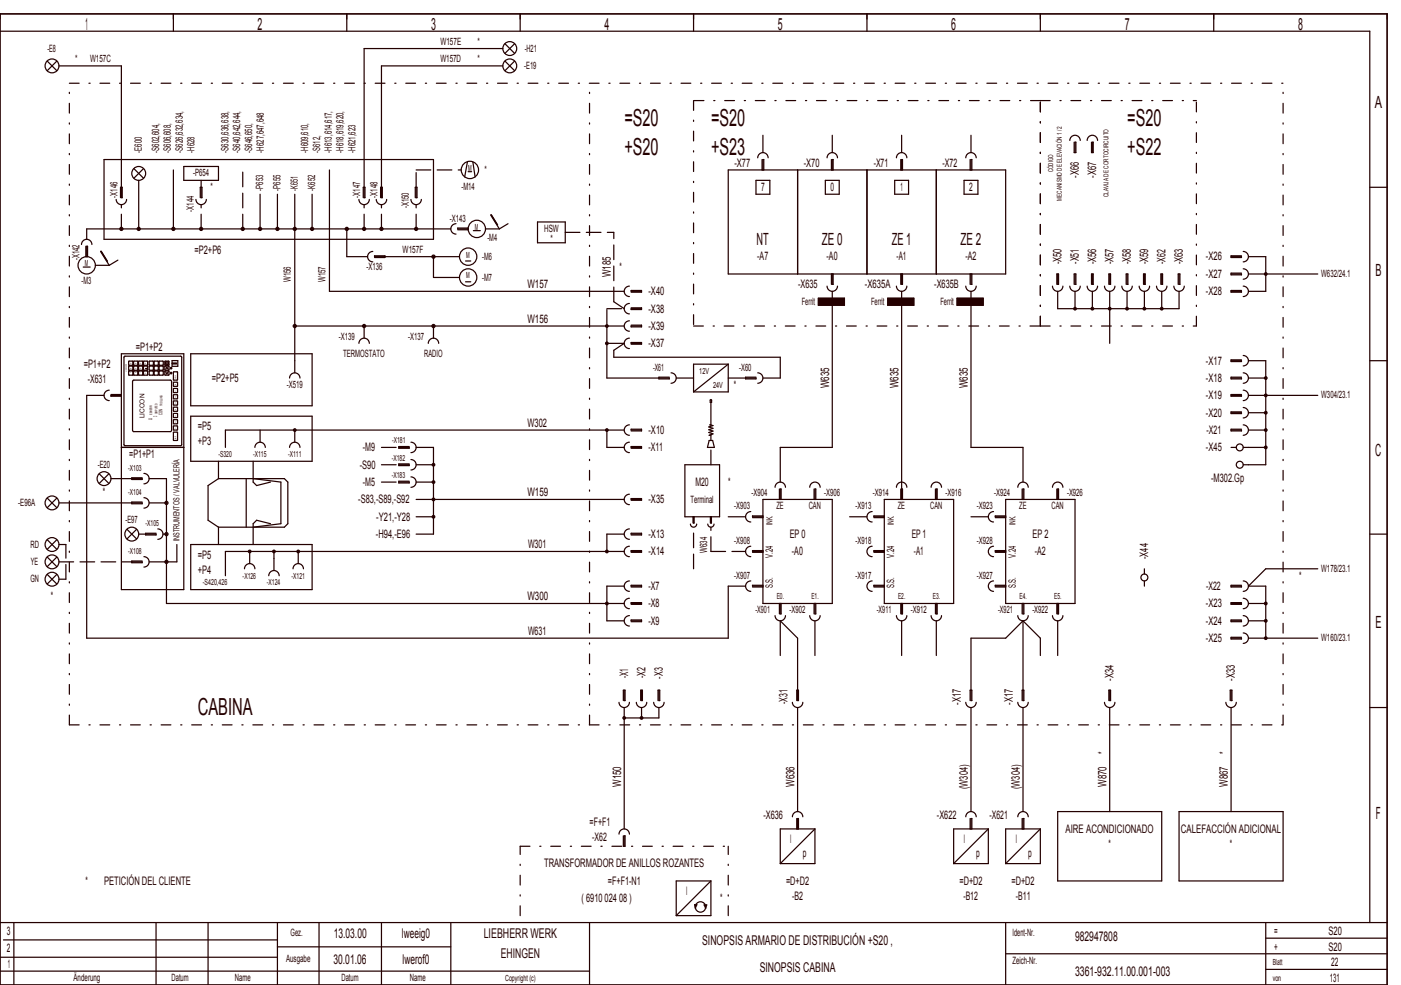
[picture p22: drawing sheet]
<svg xmlns="http://www.w3.org/2000/svg" width="404mm" height="284mm" viewBox="0 0 404 284" stroke-linecap="round" stroke-linejoin="round" font-family="sans-serif">
<defs><g id="words">
<g font-size="6.8" fill="#240000">
<text x="180.1" y="36.2">=S20</text>
<text x="205.1" y="36.2">=S20</text>
<text x="325.1" y="36.2">=S20</text>
<text x="180.1" y="44.7">+S20</text>
<text x="205.1" y="44.7">+S23</text>
<text x="325.1" y="44.7">+S22</text>
<text x="57" y="206.2">CABINA</text>
</g>
<g font-size="4.8" fill="#240000">
<text x="24.6" y="8.6">1</text>
<text x="74.3" y="8.6">2</text>
<text x="124.3" y="8.6">3</text>
<text x="174.3" y="8.6">4</text>
<text x="224.3" y="8.6">5</text>
<text x="274.3" y="8.6">6</text>
<text x="324.3" y="8.6">7</text>
<text x="374.3" y="8.6">8</text>
<text x="396.5" y="31.1">A</text>
<text x="218.2" y="70.6">NT</text>
<text x="236.9" y="70.6">ZE 0</text>
<text x="257.2" y="70.6">ZE 1</text>
<text x="276.9" y="70.6">ZE 2</text>
<text x="396.7" y="79.6">B</text>
<text x="396.6" y="131.6">C</text>
<text x="396.7" y="181.1">E</text>
<text x="396.8" y="236.1">F</text>
</g>
<g font-size="3.9" fill="#240000">
<text x="96.2" y="270.3">13.03.00</text>
<text x="115.9" y="270.3">lweeig0</text>
<text x="139.5" y="270.3">LIEBHERR WERK</text>
<text x="202.5" y="272.3">SINOPSIS ARMARIO DE DISTRIBUCIÓN +S20 ,</text>
<text x="310" y="271.3">982947808</text>
<text x="96.2" y="277.8">30.01.06</text>
<text x="116.1" y="277.8">lwerof0</text>
<text x="144.4" y="276.3">EHINGEN</text>
<text x="219.1" y="280.3">SINOPSIS CABINA</text>
<text x="310" y="281.3">3361­932.11.00.001­003</text>
</g>
<g font-size="3.4" fill="#240000">
<text x="211.8" y="48.1">­X77</text>
<text x="231.8" y="48.1">­X70</text>
<text x="251.9" y="48.1">­X71</text>
<text x="271.8" y="48.1">­X72</text>
<text x="311.1" y="51.2" transform="rotate(-90 311.1 51.2)">­X66</text>
<text x="316.1" y="51.2" transform="rotate(-90 316.1 51.2)">­X67</text>
<text x="219.5" y="55.1">7</text>
<text x="239.5" y="55.1">0</text>
<text x="259.7" y="55.1">1</text>
<text x="279.5" y="55.1">2</text>
<text x="56.1" y="73.1">=P2+P6</text>
<text x="218.4" y="75.1">­A7</text>
<text x="238.4" y="75.1">­A0</text>
<text x="258.5" y="75.1">­A1</text>
<text x="278.4" y="75.1">­A2</text>
<text x="306.1" y="76.2" transform="rotate(-90 306.1 76.2)">­X50</text>
<text x="311.1" y="76.1" transform="rotate(-90 311.1 76.1)">­X51</text>
<text x="316.1" y="76.2" transform="rotate(-90 316.1 76.2)">­X56</text>
<text x="321.1" y="76.2" transform="rotate(-90 321.1 76.2)">­X57</text>
<text x="326.1" y="76.2" transform="rotate(-90 326.1 76.2)">­X58</text>
<text x="331.1" y="76.2" transform="rotate(-90 331.1 76.2)">­X59</text>
<text x="336.1" y="76.2" transform="rotate(-90 336.1 76.2)">­X62</text>
<text x="341.1" y="76.2" transform="rotate(-90 341.1 76.2)">­X63</text>
<text x="347.8" y="75.1">­X26</text>
<text x="152.1" y="83.1">W157</text>
<text x="176.1" y="79.9" transform="rotate(-90 176.1 79.9)">W185</text>
<text x="178.6" y="78.1">*</text>
<text x="230.2" y="83.1">­X635</text>
<text x="249.4" y="83.1">­X635A</text>
<text x="269.4" y="83.1">­X635B</text>
<text x="347.8" y="80.1">­X27</text>
<text x="187" y="85.1">­X40</text>
<text x="347.8" y="85.1">­X28</text>
<text x="152.1" y="93.1">W156</text>
<text x="187" y="90.1">­X38</text>
<text x="187" y="95.1">­X39</text>
<text x="39.1" y="101.1">=P1+P2</text>
<text x="187" y="100.1">­X37</text>
<text x="24.1" y="106.1">=P1+P2</text>
<text x="347.8" y="105.1">­X17</text>
<text x="25.3" y="110.4">­X631</text>
<text x="61.1" y="110.1">=P2+P5</text>
<text x="211.6" y="112.1">*</text>
<text x="239.1" y="111.9" transform="rotate(-90 239.1 111.9)">W635</text>
<text x="259.1" y="111.9" transform="rotate(-90 259.1 111.9)">W635</text>
<text x="279.1" y="111.9" transform="rotate(-90 279.1 111.9)">W635</text>
<text x="347.8" y="110.1">­X18</text>
<text x="347.8" y="115.1">­X19</text>
<text x="57.1" y="124.1">=P5</text>
<text x="152.1" y="123.1">W302</text>
<text x="187" y="125.1">­X10</text>
<text x="347.8" y="120.1">­X20</text>
<text x="347.9" y="125.1">­X21</text>
<text x="57.1" y="128.4">+P3</text>
<text x="104.7" y="130.1">­M9</text>
<text x="187" y="130.1">­X11</text>
<text x="347.8" y="130.1">­X45</text>
<text x="37.3" y="132.1">=P1+P1</text>
<text x="103.7" y="135.1">­S90</text>
<text x="29.6" y="143.1">*</text>
<text x="104.7" y="140.1">­M5</text>
<text x="152.1" y="143.1">W159</text>
<text x="200.5" y="140.1">M20</text>
<text x="210" y="140.1">*</text>
<text x="349.2" y="139.1">­M302.Gp</text>
<text x="103.3" y="145.1">­S83,­S89,­S92</text>
<text x="187" y="145.1">­X35</text>
<text x="108.4" y="155.1">­H94,­E96</text>
<text x="108.5" y="150.1">­Y21,­Y28</text>
<text x="187" y="155.1">­X13</text>
<text x="227.7" y="155.1">EP 0</text>
<text x="262.9" y="155.1">EP 1</text>
<text x="297.8" y="155.1">EP 2</text>
<text x="57.1" y="161.1">=P5</text>
<text x="152.3" y="158.1">W301</text>
<text x="187" y="160.1">­X14</text>
<text x="228.4" y="160.1">­A0</text>
<text x="263.5" y="160.1">­A1</text>
<text x="298.4" y="160.1">­A2</text>
<text x="331.1" y="161.2" transform="rotate(-90 331.1 161.2)">­X44</text>
<text x="57.1" y="165.4">+P4</text>
<text x="374.6" y="167.1">*</text>
<text x="14.6" y="173.1">*</text>
<text x="152.1" y="173.1">W300</text>
<text x="187" y="170.1">­X7</text>
<text x="347.8" y="170.1">­X22</text>
<text x="187" y="175.1">­X8</text>
<text x="347.8" y="175.1">­X23</text>
<text x="152.3" y="183.1">W631</text>
<text x="187" y="180.1">­X9</text>
<text x="347.8" y="180.1">­X24</text>
<text x="347.8" y="185.1">­X25</text>
<text x="181.1" y="195.5" transform="rotate(-90 181.1 195.5)">­X1</text>
<text x="186.1" y="195.6" transform="rotate(-90 186.1 195.6)">­X2</text>
<text x="191.1" y="195.6" transform="rotate(-90 191.1 195.6)">­X3</text>
<text x="321.1" y="196.2" transform="rotate(-90 321.1 196.2)">­X34</text>
<text x="356.1" y="196.2" transform="rotate(-90 356.1 196.2)">­X33</text>
<text x="227.1" y="203.1" transform="rotate(-90 227.1 203.1)">­X31</text>
<text x="277.1" y="203.2" transform="rotate(-90 277.1 203.2)">­X17</text>
<text x="292.1" y="203.2" transform="rotate(-90 292.1 203.2)">­X17</text>
<text x="319.1" y="217.4" transform="rotate(-90 319.1 217.4)">*</text>
<text x="354.1" y="217.4" transform="rotate(-90 354.1 217.4)">*</text>
<text x="179.1" y="226.9" transform="rotate(-90 179.1 226.9)">W150</text>
<text x="229.1" y="226.9" transform="rotate(-90 229.1 226.9)">W636</text>
<text x="279.1" y="227.5" transform="rotate(-90 279.1 227.5)">(W304)</text>
<text x="294.1" y="227.5" transform="rotate(-90 294.1 227.5)">(W304)</text>
<text x="319.1" y="226.9" transform="rotate(-90 319.1 226.9)">W870</text>
<text x="354.1" y="226.9" transform="rotate(-90 354.1 226.9)">W867</text>
<text x="170" y="238.1">=F+F1</text>
<text x="220.2" y="236.1">­X636</text>
<text x="270.2" y="236.1">­X622</text>
<text x="285.3" y="236.1">­X621</text>
<text x="170.8" y="242.4">­X62</text>
<text x="227.9" y="243.1">I</text>
<text x="277.9" y="243.1">I</text>
<text x="292.9" y="243.1">I</text>
<text x="307.3" y="240.1">AIRE ACONDICIONADO</text>
<text x="319.6" y="244.4">*</text>
<text x="340.5" y="240.1">CALEFACCIÓN ADICIONAL</text>
<text x="354.6" y="244.4">*</text>
<text x="156.9" y="250.1">TRANSFORMADOR DE ANILLOS ROZANTES</text>
<text x="231.5" y="247.1">p</text>
<text x="281.5" y="247.1">p</text>
<text x="296.5" y="247.1">p</text>
<text x="24.6" y="255.1">*</text>
<text x="30" y="255.1">PETICIÓN DEL CLIENTE</text>
<text x="175.3" y="255.1">=F+F1­N1</text>
<text x="226.7" y="255.1">=D+D2</text>
<text x="276.7" y="255.1">=D+D2</text>
<text x="291.7" y="255.1">=D+D2</text>
<text x="167.7" y="260.1">( 6910 024 08 )</text>
<text x="197.9" y="258.1">I</text>
<text x="207.6" y="260.1">*</text>
<text x="228.4" y="259.4">­B2</text>
<text x="277.8" y="259.4">­B12</text>
<text x="292.9" y="259.4">­B11</text>
<text x="2" y="269.6">3</text>
<text x="367.5" y="269.6">=</text>
<text x="383.1" y="269.6">S20</text>
<text x="2" y="274.6">2</text>
<text x="367.5" y="274.1">+</text>
<text x="383.1" y="274.1">S20</text>
<text x="2.2" y="279.1">1</text>
<text x="383.9" y="278.6">22</text>
<text x="383.5" y="283.1">131</text>
</g>
<g font-size="2.9" fill="#240000">
<text x="13.7" y="14.9">­E8</text>
<text x="21.7" y="17.9">*</text>
<text x="26" y="17.9">W157C</text>
<text x="127" y="17.9">W157D</text>
<text x="127" y="12.9">W157E</text>
<text x="137.7" y="17.9">*</text>
<text x="137.7" y="12.9">*</text>
<text x="151.3" y="14.9">­H21</text>
<text x="151.2" y="19.9">­E19</text>
<text x="40.9" y="44" transform="rotate(-90 40.9 44)">­E600</text>
<text x="45.9" y="44" transform="rotate(-90 45.9 44)">­S602,604,</text>
<text x="49.3" y="44" transform="rotate(-90 49.3 44)">­S606,608,</text>
<text x="52.7" y="44" transform="rotate(-90 52.7 44)">­S626,632,634,</text>
<text x="56.1" y="44" transform="rotate(-90 56.1 44)">­H628</text>
<text x="65.9" y="44" transform="rotate(-90 65.9 44)">­S630,636,638,</text>
<text x="69.3" y="44" transform="rotate(-90 69.3 44)">­S640,642,644,</text>
<text x="72.7" y="44" transform="rotate(-90 72.7 44)">­S646,650,</text>
<text x="76.1" y="44" transform="rotate(-90 76.1 44)">­H627,647,648</text>
<text x="88.9" y="44" transform="rotate(-90 88.9 44)">­H609,610,</text>
<text x="92.3" y="44" transform="rotate(-90 92.3 44)">­S612,</text>
<text x="95.7" y="44" transform="rotate(-90 95.7 44)">­H613,614,617,</text>
<text x="99.1" y="44" transform="rotate(-90 99.1 44)">­H618,619,620,</text>
<text x="102.5" y="44" transform="rotate(-90 102.5 44)">­H621,623</text>
<text x="55.7" y="50.9">­P654</text>
<text x="139.7" y="49.9">*</text>
<text x="33.9" y="57" transform="rotate(-90 33.9 57)">­X146</text>
<text x="60.7" y="54.9">*</text>
<text x="75.9" y="55" transform="rotate(-90 75.9 55)">­P653</text>
<text x="80.9" y="55" transform="rotate(-90 80.9 55)">­P655</text>
<text x="85.9" y="55" transform="rotate(-90 85.9 55)">­K651</text>
<text x="90.9" y="55" transform="rotate(-90 90.9 55)">­K652</text>
<text x="103.9" y="57" transform="rotate(-90 103.9 57)">­X147</text>
<text x="108.9" y="57" transform="rotate(-90 108.9 57)">­X148</text>
<text x="133" y="54.9">­M14</text>
<text x="55.9" y="61" transform="rotate(-90 55.9 61)">­X144</text>
<text x="117.9" y="60" transform="rotate(-90 117.9 60)">­X150</text>
<text x="129.7" y="63.9">­X143</text>
<text x="140.5" y="69.4">­M4</text>
<text x="156.9" y="66.9">HSW</text>
<text x="158.7" y="69.9">*</text>
<text x="22.9" y="75" transform="rotate(-90 22.9 75)">­X142</text>
<text x="105.7" y="77.9">­X136</text>
<text x="116.1" y="72.9">W157F</text>
<text x="139" y="74.9">­M6</text>
<text x="23.5" y="81.9">­M3</text>
<text x="83.9" y="81.4" transform="rotate(-90 83.9 81.4)">W156</text>
<text x="93.9" y="81.4" transform="rotate(-90 93.9 81.4)">W157</text>
<text x="139" y="80.9">­M7</text>
<text x="381" y="79.9">W632/24.1</text>
<text x="231.2" y="87.9">Ferrit</text>
<text x="251.2" y="87.9">Ferrit</text>
<text x="271.2" y="87.9">Ferrit</text>
<text x="97.7" y="97.9">­X139</text>
<text x="117.7" y="97.9">­X137</text>
<text x="99" y="102.9">TERMOSTATO</text>
<text x="122.3" y="102.9">RADIO</text>
<text x="188.3" y="106.9">­X61</text>
<text x="213.2" y="106.9">­X60</text>
<text x="82.7" y="111.9">­X519</text>
<text x="381" y="114.9">W304/23.1</text>
<text x="28.2" y="134.9">­E20</text>
<text x="216.7" y="142.9">­X904</text>
<text x="237.7" y="142.9">­X906</text>
<text x="251.7" y="142.9">­X914</text>
<text x="272.7" y="142.9">­X916</text>
<text x="286.7" y="142.9">­X924</text>
<text x="307.7" y="142.9">­X926</text>
<text x="5.3" y="145.9">­E96A</text>
<text x="199.1" y="144.9">Terminal</text>
<text x="211.7" y="146.9">­X903</text>
<text x="223.9" y="146.9">ZE</text>
<text x="233.2" y="146.9">CAN</text>
<text x="246.7" y="146.9">­X913</text>
<text x="258.9" y="146.9">ZE</text>
<text x="268.2" y="146.9">CAN</text>
<text x="281.7" y="146.9">­X923</text>
<text x="293.9" y="146.9">ZE</text>
<text x="303.2" y="146.9">CAN</text>
<text x="36.2" y="150.9">­E97</text>
<text x="8.8" y="157.9">RD</text>
<text x="203.9" y="159.4" transform="rotate(-90 203.9 159.4)">W634</text>
<text x="211.7" y="156.9">­X908</text>
<text x="222.9" y="160.8" transform="rotate(-90 222.9 160.8)">V.24</text>
<text x="246.7" y="156.9">­X918</text>
<text x="257.9" y="160.8" transform="rotate(-90 257.9 160.8)">V.24</text>
<text x="281.7" y="156.9">­X928</text>
<text x="292.9" y="160.8" transform="rotate(-90 292.9 160.8)">V.24</text>
<text x="8.8" y="167.9">GN</text>
<text x="8.9" y="162.9">YE</text>
<text x="211.7" y="166.9">­X907</text>
<text x="246.7" y="166.9">­X917</text>
<text x="281.7" y="166.9">­X927</text>
<text x="381" y="164.9">W178/23.1</text>
<text x="222.9" y="169.6" transform="rotate(-90 222.9 169.6)">S.S.</text>
<text x="257.9" y="169.6" transform="rotate(-90 257.9 169.6)">S.S.</text>
<text x="292.9" y="169.6" transform="rotate(-90 292.9 169.6)">S.S.</text>
<text x="217.8" y="176.9">­X901</text>
<text x="227.7" y="176.9">­X902</text>
<text x="252.8" y="176.9">­X911</text>
<text x="262.7" y="176.9">­X912</text>
<text x="287.8" y="176.9">­X921</text>
<text x="297.7" y="176.9">­X922</text>
<text x="381" y="184.9">W160/23.1</text>
<text x="83.8" y="269.9">Gez.</text>
<text x="292" y="269.9">Ident­Nr.</text>
<text x="82.5" y="277.4">Ausgabe</text>
<text x="292" y="277.9">Zeich­Nr.</text>
<text x="21.2" y="282.9">Änderung</text>
<text x="49.5" y="282.9">Datum</text>
<text x="67.7" y="282.9">Name</text>
<text x="98.5" y="282.9">Datum</text>
<text x="118.2" y="282.9">Name</text>
</g>
<g font-size="2.4" fill="#240000">
<text x="135" y="49.3">M</text>
<text x="137" y="66.3">M</text>
<text x="24.5" y="76.8">M</text>
<text x="134.5" y="74.3">M</text>
<text x="134.5" y="80.3">M</text>
<text x="201.7" y="107.8">12V</text>
<text x="205.6" y="111.8">24V</text>
<text x="63" y="131.8">­S320</text>
<text x="73" y="131.8">­X115</text>
<text x="83.1" y="131.8">­X111</text>
<text x="113.1" y="127.8">­X181</text>
<text x="37" y="135.8">­X103</text>
<text x="113" y="132.8">­X182</text>
<text x="113" y="137.8">­X183</text>
<text x="37" y="142.8">­X104</text>
<text x="42" y="151.8">­X105</text>
<text x="222.8" y="151.4" transform="rotate(-90 222.8 151.4)">INK.</text>
<text x="257.8" y="151.4" transform="rotate(-90 257.8 151.4)">INK.</text>
<text x="292.8" y="151.4" transform="rotate(-90 292.8 151.4)">INK.</text>
<text x="37" y="159.8">­X108</text>
<text x="51.8" y="156" transform="rotate(-90 51.8 156)">INSTRUMENTOS / VALVULERÍA</text>
<text x="70" y="166.8">­X126</text>
<text x="84.1" y="166.8">­X121</text>
<text x="58.5" y="168.8">­S420,426</text>
<text x="77" y="168.8">­X124</text>
<text x="224" y="172.8">E0.</text>
<text x="234" y="172.8">E1.</text>
<text x="259" y="172.8">E2.</text>
<text x="269" y="172.8">E3.</text>
<text x="294" y="172.8">E4.</text>
<text x="304" y="172.8">E5.</text>
<text x="367" y="278.3">Blatt</text>
<text x="145.7" y="282.8">Copyright (c)</text>
<text x="367" y="282.8">von</text>
</g>
<g font-size="1.9" fill="#240000">
<text x="303.7" y="49.7" transform="rotate(-90 303.7 49.7)">CÓDIGO</text>
<text x="306.2" y="57.8" transform="rotate(-90 306.2 57.8)">MECANISMO DE ELEVACIÓN 1 / 2</text>
<text x="319.7" y="56.9" transform="rotate(-90 319.7 56.9)">CLAVIJA DE CORTOCIRCUITO</text>
<text x="41.7" y="120.6" transform="rotate(-90 41.7 120.6)">LICCON</text>
</g>
<g font-size="1.5" fill="#240000">
<text x="46.9" y="119.7" transform="rotate(-90 46.9 119.7)">CON</text>
<text x="43.9" y="121.2" transform="rotate(-90 43.9 121.2)">LI</text>
<text x="45.4" y="120.3" transform="rotate(-90 45.4 120.3)">C</text>
</g>
<g font-size="1" fill="#240000">
<text x="43.9" y="119.7" transform="rotate(-90 43.9 119.7)">EBHERR</text>
<text x="45.4" y="119.5" transform="rotate(-90 45.4 119.5)">OMPUTED</text>
<text x="46.9" y="117.1" transform="rotate(-90 46.9 117.1)">TROLLING</text>
</g>
<g font-size=".5" fill="#240000">
<text x="36.6" y="107.1" transform="rotate(-90 36.6 107.1)">LIEBHERR</text>
<text x="37.9" y="107.7" transform="rotate(-90 37.9 107.7)">7</text>
<text x="37.9" y="106.3" transform="rotate(-90 37.9 106.3)">8</text>
<text x="37.9" y="104.8" transform="rotate(-90 37.9 104.8)">9</text>
<text x="39.3" y="107.7" transform="rotate(-90 39.3 107.7)">4</text>
<text x="39.3" y="106.3" transform="rotate(-90 39.3 106.3)">5</text>
<text x="39.3" y="104.8" transform="rotate(-90 39.3 104.8)">6</text>
<text x="40.7" y="106.3" transform="rotate(-90 40.7 106.3)">2</text>
<text x="40.7" y="104.8" transform="rotate(-90 40.7 104.8)">3</text>
<text x="42.2" y="107.7" transform="rotate(-90 42.2 107.7)">O</text>
<text x="42.2" y="104.9" transform="rotate(-90 42.2 104.9)">P</text>
<text x="50.8" y="112.9" transform="rotate(-90 50.8 112.9)">F7</text>
<text x="50.8" y="111.1" transform="rotate(-90 50.8 111.1)">F8</text>
<text x="50.8" y="109.3" transform="rotate(-90 50.8 109.3)">ENTER</text>
<text x="50.8" y="118.3" transform="rotate(-90 50.8 118.3)">F4</text>
<text x="50.8" y="116.5" transform="rotate(-90 50.8 116.5)">F5</text>
<text x="50.8" y="114.7" transform="rotate(-90 50.8 114.7)">F6</text>
<text x="50.8" y="123.6" transform="rotate(-90 50.8 123.6)">F1</text>
<text x="50.8" y="121.9" transform="rotate(-90 50.8 121.9)">F2</text>
<text x="50.8" y="120.1" transform="rotate(-90 50.8 120.1)">F3</text>
<text x="50.8" y="126.7" transform="rotate(-90 50.8 126.7)">SHIFT</text>
</g>
<text font-size=".4" fill="#240000" x="40.7" y="107.6" transform="rotate(-90 40.7 107.6)">1</text>
</g></defs>
<g fill="none" stroke="#240000" stroke-width=".35">
<path d="M0 4h400v280h-400zM0 9h395v257M13.6 17.6l2.8 2.8M16.4 17.6l-2.8 2.8M17 19h18v38h.3v-3h-.6v3M50 4v5M100 4v5M145 14h-40v43h.3v-3h-.6v3M145 19h-35v38h.3v-3h-.5v3M145.6 17.6l2.8 2.8M145.6 12.6l2.8 2.8M148.4 17.6l-2.8 2.8"/>
<path d="M148.4 12.6l-2.8 2.8M150 4v5M200 4v5M250 4v5M300 4v5M350 4v5M220 39v5M240 39v5M260 39v5M280 39v5M30 46h95v23h-95zM33.5 57.5a1.5 1.5 0 0 0 1.5 1.5 1.5 1.5 0 0 0 1.5-1.5"/>
<path d="M38.6 48.6l2.8 2.8M40 52v14M41.4 48.6l-2.8 2.8M50 49v17M53 48h10v4h-10zM56.5 57.5a1.5 1.5 0 0 0 1.5 1.5 1.5 1.5 0 0 0 1.5-1.5M58 54v3h.2v-3h-.4v3M75 56v10M80 56v10M85 56v51.5M90 56v10M95 49v35h85"/>
<path d="M103.5 57.5a1.5 1.5 0 0 0 1.5 1.5 1.5 1.5 0 0 0 1.5-1.5M108.5 57.5a1.5 1.5 0 0 0 1.5 1.5 1.5 1.5 0 0 0 1.5-1.5M118.5 57.5a1.5 1.5 0 0 0 1.5 1.5 1.5 1.5 0 0 0 1.5-1.5M120 54v3h.2v-3h-.5v3M134.8 46.6l-.8 4.4M135 49.5h1M136.3 46.7l.7 4.3M210 49h80v30h-80zM218 52h4v4h-4zM218.5 45.5a1.5 1.5 0 0 1 1.5-1.5 1.5 1.5 0 0 1 1.5 1.5M219.8 46v3M220 49v-3h.2v3"/>
<path d="M230 49v30M238 52h4v4h-4zM238.5 45.5a1.5 1.5 0 0 1 1.5-1.5 1.5 1.5 0 0 1 1.5 1.5M239.8 46v3M240 49v-3h.2v3M250 49v30M258 52h4v4h-4zM258.5 45.5a1.5 1.5 0 0 1 1.5-1.5 1.5 1.5 0 0 1 1.5 1.5M259.7 46v3M260 49v-3h.2v3M270 49v30M278 52h4v4h-4z"/>
<path d="M278.5 45.5a1.5 1.5 0 0 1 1.5-1.5 1.5 1.5 0 0 1 1.5 1.5M279.8 46v3M280 49v-3h.2v3M308.5 40.5a1.5 1.5 0 0 1 1.5-1.5 1.5 1.5 0 0 1 1.5 1.5M309.7 41v3h.5v-3h-.2v3M313.5 40.5a1.5 1.5 0 0 1 1.5-1.5 1.5 1.5 0 0 1 1.5 1.5M314.7 41v3h.5v-3h-.2v3M395 54h5M23.5 70.5a1.5 1.5 0 0 1 1.5-1.5 1.5 1.5 0 0 1 1.5 1.5M24 77h2M24.8 71v3h.4v-3h-.2v3M29 72.5l2.5 4"/>
<path d="M29.1 72.4l1.8 3M29.2 72.5l1.8 2.9M100 66v8h6M107.5 72.5a1.5 1.5 0 0 0-1.5 1.5 1.5 1.5 0 0 0 1.5 1.5M125 74v6h7.5M130 66h-105v3M131.5 64.5a1.5 1.5 0 0 0-1.5 1.5 1.5 1.5 0 0 0 1.5 1.5M132.5 74h-24.5v-.3h3v.6h-3M134.3 75.3h1.4M135 66h-3v-.2h3v.5h-3M136.5 66.5h2M141.5 62l2.5 4"/>
<path d="M141.6 61.9l1.8 3M141.7 62l1.8 2.9M155 64h8v6h-8zM239.8 79v3M240 79v3h.2v-3M259.7 79v3M260 79v3h.2v-3M279.8 79v3M280 79v3h.2v-3M305 79v3h.2v-3h-.4v3M310 79v3h.2v-3h-.5v3M315 79v3h.2v-3h-.5v3"/>
<path d="M320 79v3h.3v-3h-.5v3M325 79v3h.3v-3h-.5v3M330 79v3h.2v-3h-.4v3M335 79v3h.3v-3h-.6v3M340 79v3h.3v-3h-.5v3M358 73.7h-3v.6h3v-.3h-3M358 78.8h-3v.5h3v-.3h-3M358.5 72.5a1.5 1.5 0 0 1 1.5 1.5 1.5 1.5 0 0 1-1.5 1.5M358.5 77.5a1.5 1.5 0 0 1 1.5 1.5 1.5 1.5 0 0 1-1.5 1.5M360 74h5v10h-5M360 79h20M85 94h95"/>
<path d="M103.5 99a1.5 1.5 0 0 1 1.5-1.5 1.5 1.5 0 0 1 1.5 1.5M105 94v3.5M123.5 99a1.5 1.5 0 0 1 1.5-1.5 1.5 1.5 0 0 1 1.5 1.5M125 94v3.5M134.3 81.3h1.4M175 94v15h18v.3h-3v-.5h3M175 99h5l-3 2v2h48v6h-5M181.5 82.5a1.5 1.5 0 0 0-1.5 1.5 1.5 1.5 0 0 0 1.5 1.5M181.5 87.5a1.5 1.5 0 0 0-1.5 1.5 1.5 1.5 0 0 0 1.5 1.5M181.5 92.5a1.5 1.5 0 0 0-1.5 1.5 1.5 1.5 0 0 0 1.5 1.5M181.5 97.5a1.5 1.5 0 0 0-1.5 1.5 1.5 1.5 0 0 0 1.5 1.5M182 88.8h3v.5h-3v-.3h3"/>
<path d="M182 93.8h3v.5h-3v-.3h3M185 84h-3v-.2h3v.5h-3M185 99h-3v-.2h3v.5h-3M236 86h7.5v2h-7.5zM238.5 82.5a1.5 1.5 0 0 0 1.5 1.5 1.5 1.5 0 0 0 1.5-1.5M240 84v45h-15v10M256 86h7.5v2h-7.5zM258.5 82.5a1.5 1.5 0 0 0 1.5 1.5 1.5 1.5 0 0 0 1.5-1.5M260 84v60M276 86h7.5v2h-7.5zM278.5 82.5a1.5 1.5 0 0 0 1.5 1.5 1.5 1.5 0 0 0 1.5-1.5M280 84v45h15v10"/>
<path d="M303.5 82.5a1.5 1.5 0 0 0 1.5 1.5 1.5 1.5 0 0 0 1.5-1.5M305 84v5h35v-5M308.5 82.5a1.5 1.5 0 0 0 1.5 1.5 1.5 1.5 0 0 0 1.5-1.5M310 84v5M313.5 82.5a1.5 1.5 0 0 0 1.5 1.5 1.5 1.5 0 0 0 1.5-1.5M315 84v5M318.5 82.5a1.5 1.5 0 0 0 1.5 1.5 1.5 1.5 0 0 0 1.5-1.5M320 84v15M323.5 82.5a1.5 1.5 0 0 0 1.5 1.5 1.5 1.5 0 0 0 1.5-1.5M325 84v5M328.5 82.5a1.5 1.5 0 0 0 1.5 1.5 1.5 1.5 0 0 0 1.5-1.5M330 84v5"/>
<path d="M333.5 82.5a1.5 1.5 0 0 0 1.5 1.5 1.5 1.5 0 0 0 1.5-1.5M335 84v5M338.5 82.5a1.5 1.5 0 0 0 1.5 1.5 1.5 1.5 0 0 0 1.5-1.5M358 83.8h-3v.5h3v-.3h-3M358.5 82.5a1.5 1.5 0 0 1 1.5 1.5 1.5 1.5 0 0 1-1.5 1.5M30 114h-5v70h185v-15h5M31.5 112.5a1.5 1.5 0 0 0-1.5 1.5 1.5 1.5 0 0 0 1.5 1.5M32 113.8h3M35 114h-3v.3h3M35 102h18v68h-18zM35.9 102.7h16.2l.3 .1v25.4l-.1 .3h-16.2l-.3-.1v-25.4zM37.1 107h1.2v1.1h-1.2z"/>
<path d="M37.1 105.6h1.2v1.1h-1.2zM37.1 104.2h1.2v1.1h-1.2zM38.2 110v14.1l.4 .3M38.6 107h1.1v1.1h-1.1zM38.6 105.6h1.1v1.1h-1.1zM38.6 104.2h1.1v1.1h-1.1zM40 107h1.1v1.1h-1.1zM40 105.6h1.1v1.1h-1.1zM40 104.2h1.1v1.1h-1.1zM41.4 107h1.1v1.1h-1.1zM41.4 105.6h1.1v1.1h-1.1zM41.4 104.2h1.1v1.1h-1.1z"/>
<path d="M42.1 106.3h.1M43.1 107h1.1v1.1h-1.1zM43.1 105.6h1.1v1.1h-1.1zM43.1 104.2h1.1v1.1h-1.1zM44.5 107h1.1v1.1h-1.1zM44.5 105.6h1.1v1.1h-1.1zM44.5 104.2h1.1v1.1h-1.1zM46 105.3h1v-1.1h-1.1l.1 1.1M46 108.2l-.1-1.2h1.1v1.1l-1 .1M46 106.7l-.1-1.1h1.1v1.1l-1 .1M47.6 107h1.1v1.1h-1.1zM47.6 105.6h1.1v1.1h-1.1z"/>
<path d="M47.6 104.2h1.1v1.1h-1.1zM47.8 106.5l.3-.6 .3 .6M47.8 107.3l.3 .6 .3-.6M49.5 110l-.4-.4h-10.5l-.4 .4M49.5 110l-.1 14.3-.3 .1-10.5 .1M49.6 104h1.7v1.6h-1.7zM49.7 104.7h1.1v.2h-1.1zM50 119.2h1.2v1.2h-1.2zM50 117.4h1.2v1.2h-1.2zM50 115.6h1.2v1.2h-1.2zM50 113.8h1.2v1.2h-1.2zM50 112h1.2v1.2h-1.2z"/>
<path d="M50 110.2h1.2v1.2h-1.2zM50 107.2h1.2v2.4h-1.2zM55 102h35v15h-35zM83.5 109a1.5 1.5 0 0 1 1.5-1.5 1.5 1.5 0 0 1 1.5 1.5M193.5 107.5a1.5 1.5 0 0 1 1.5 1.5 1.5 1.5 0 0 1-1.5 1.5M195 109h5M204.9 115.3h.2l.1 .7h-.4zM205 116v6.5h-.3l.9 .2-1.2 .4 1.2 .4-1.2 .4 1.2 .4-1.2 .4 1.2 .4-1.1 .4h.5v1.5M210 105h-10v8M210 105v8h-10M210 105l-10 8M218 108.8h-3v.5h3v-.3h-8"/>
<path d="M218.5 107.5a1.5 1.5 0 0 1 1.5 1.5 1.5 1.5 0 0 1-1.5 1.5M358 113.8h-3v.5h3v-.3h-3M358 103.8h-3v.5h3v-.3h-3M358 108.8h-3v.5h3v-.3h-3M358 118.8h-3v.5h3v-.3h-3M358.5 112.5a1.5 1.5 0 0 1 1.5 1.5 1.5 1.5 0 0 1-1.5 1.5M358.5 107.5a1.5 1.5 0 0 1 1.5 1.5 1.5 1.5 0 0 1-1.5 1.5M358.5 117.5a1.5 1.5 0 0 1 1.5 1.5 1.5 1.5 0 0 1-1.5 1.5M358.5 102.5a1.5 1.5 0 0 1 1.5 1.5 1.5 1.5 0 0 1-1.5 1.5M360 114h20M360 109h5M360 119h5"/>
<path d="M360 104h5v30h-6.5M395 104h5M28.6 136.6l2.8 2.8M31.4 136.6l-2.8 2.8M35 129h18M41 137.8h-3v.5h3v-.3h-9M41.5 136.5a1.5 1.5 0 0 1 1.5 1.5 1.5 1.5 0 0 1-1.5 1.5M43 138h5v36h132M50 123v1h1.2v-1.2l-1.2 .2M50 124.6h1.2v2.4h-1.2zM51.2 121.1l-1.2-.1v1.2h1.2v-1M55 120h35v13h-35z"/>
<path d="M63 133v5M63 138h19l1 1v12l-1 1h-19M63 138l-3 2v10l3 2M71 138v14M73 133v6l1 1 4-1M73 138l8 1v12l-8 1M73.5 129a1.5 1.5 0 0 1 1.5-1.5 1.5 1.5 0 0 1 1.5 1.5M75 124v3.5M83.5 129a1.5 1.5 0 0 1 1.5-1.5 1.5 1.5 0 0 1 1.5 1.5M85 124v3.5M118 128.8h-3v.5h3v-.3h-3M118 133.8h-3v.5h3v-.3h-3"/>
<path d="M118 138.8h-3v.5h3v-.3h-3M118.5 127.5a1.5 1.5 0 0 1 1.5 1.5 1.5 1.5 0 0 1-1.5 1.5M118.5 132.5a1.5 1.5 0 0 1 1.5 1.5 1.5 1.5 0 0 1-1.5 1.5M118.5 137.5a1.5 1.5 0 0 1 1.5 1.5 1.5 1.5 0 0 1-1.5 1.5M120 129h5v25h-5M120 134h5M120 139h5M175 124v5h5M180 124h-115v5M181.5 122.5a1.5 1.5 0 0 0-1.5 1.5 1.5 1.5 0 0 0 1.5 1.5M181.5 127.5a1.5 1.5 0 0 0-1.5 1.5 1.5 1.5 0 0 0 1.5 1.5M185 124h-3v-.2h3v.5h-3"/>
<path d="M185 129h-3v-.2h3v.5h-3M197.5 134h10v15h-10zM204.5 127h1l.5 2h-2zM355 129h1.5M358 123.8h-3v.5h3v-.3h-3M358.5 122.5a1.5 1.5 0 0 1 1.5 1.5 1.5 1.5 0 0 1-1.5 1.5M358.5 129h6.5M360 124h5M13.6 155.6l2.8 2.8M13.6 143.6l2.8 2.8M16.4 155.6l-2.8 2.8M16.4 143.6l-2.8 2.8"/>
<path d="M36.6 152.6l2.8 2.8M39.4 152.6l-2.8 2.8M41 144.8h-3v.5h3v-.3h-24M41.5 143.5a1.5 1.5 0 0 1 1.5 1.5 1.5 1.5 0 0 1-1.5 1.5M43 145h5M45 153.8h-3v.5h3v-.3h-5M45.5 152.5a1.5 1.5 0 0 1 1.5 1.5 1.5 1.5 0 0 1-1.5 1.5M47 154h1M51 157v5h-8M55 157h35v13h-35zM63 152v5M72 159v3.5"/>
<path d="M78 151l-4-1-1 1v6M79 159v5.5M86 159v3.5M120 144h60M120 149h5M180 159h-115v7M180 154h-5v5M181.5 142.5a1.5 1.5 0 0 0-1.5 1.5 1.5 1.5 0 0 0 1.5 1.5M181.5 157.5a1.5 1.5 0 0 0-1.5 1.5 1.5 1.5 0 0 0 1.5 1.5M181.5 152.5a1.5 1.5 0 0 0-1.5 1.5 1.5 1.5 0 0 0 1.5 1.5M185 144h-3v-.2h3v.5h-3M185 154h-3v-.2h3v.5h-3"/>
<path d="M185 159h-3v-.2h3v.5h-3M199.1 151.1a.9 .9 0 0 0 .9 .9 .9 .9 0 0 0 .9-.9M199.8 149v1.8M200 149v1.8h.1v-1.8M204.1 151.1a.9 .9 0 0 0 .9 .9 .9 .9 0 0 0 .9-.9M204.9 149v1.8M205 149v1.8h.2v-1.8M210 149h5M216.5 147.5a1.5 1.5 0 0 0-1.5 1.5 1.5 1.5 0 0 0 1.5 1.5M216.5 157.5a1.5 1.5 0 0 0-1.5 1.5 1.5 1.5 0 0 0 1.5 1.5M217 159.3h3M217 149.3h3"/>
<path d="M220 144h20v30h-20zM220 158.8h-3v.2h3M220 148.8h-3v.2h3M223.5 140.5a1.5 1.5 0 0 1 1.5-1.5 1.5 1.5 0 0 1 1.5 1.5M224.7 141v3M225 144v-3h.2v3M233.5 140.5a1.5 1.5 0 0 1 1.5-1.5 1.5 1.5 0 0 1 1.5 1.5M234.8 141v3M235 144v-3h.3v3M245 149h5M251.5 147.5a1.5 1.5 0 0 0-1.5 1.5 1.5 1.5 0 0 0 1.5 1.5M251.5 157.5a1.5 1.5 0 0 0-1.5 1.5 1.5 1.5 0 0 0 1.5 1.5"/>
<path d="M252 159.3h3M252 149.3h3M255 144h20v30h-20zM255 158.8h-3v.2h3M255 148.8h-3v.2h3M258.5 140.5a1.5 1.5 0 0 1 1.5-1.5 1.5 1.5 0 0 1 1.5 1.5M259.7 141v3M260 141h.2v3M268.5 140.5a1.5 1.5 0 0 1 1.5-1.5 1.5 1.5 0 0 1 1.5 1.5M269.8 141v3M270 144v-3h.2v3M280 149h5"/>
<path d="M286.5 147.5a1.5 1.5 0 0 0-1.5 1.5 1.5 1.5 0 0 0 1.5 1.5M286.5 157.5a1.5 1.5 0 0 0-1.5 1.5 1.5 1.5 0 0 0 1.5 1.5M287 159.3h3M287 149.3h3M290 144h20v30h-20zM290 158.8h-3v.2h3M290 148.8h-3v.2h3M293.5 140.5a1.5 1.5 0 0 1 1.5-1.5 1.5 1.5 0 0 1 1.5 1.5M294.7 141v3M295 144v-3h.2v3M303.5 140.5a1.5 1.5 0 0 1 1.5-1.5 1.5 1.5 0 0 1 1.5 1.5M304.8 141v3"/>
<path d="M305 144v-3h.2v3M395 154h5M13.6 160.6l2.8 2.8M13.6 165.6l2.8 2.8M16.4 160.6l-2.8 2.8M16.4 165.6l-2.8 2.8M41 161.8h-3v.5h3v-.3h-3M41.5 160.5a1.5 1.5 0 0 1 1.5 1.5 1.5 1.5 0 0 1-1.5 1.5M70.5 164a1.5 1.5 0 0 1 1.5-1.5 1.5 1.5 0 0 1 1.5 1.5M77.5 166a1.5 1.5 0 0 1 1.5-1.5 1.5 1.5 0 0 1 1.5 1.5M84.5 164a1.5 1.5 0 0 1 1.5-1.5 1.5 1.5 0 0 1 1.5 1.5M180 169h-5v10h5"/>
<path d="M181.5 172.5a1.5 1.5 0 0 0-1.5 1.5 1.5 1.5 0 0 0 1.5 1.5M181.5 167.5a1.5 1.5 0 0 0-1.5 1.5 1.5 1.5 0 0 0 1.5 1.5M181.5 177.5a1.5 1.5 0 0 0-1.5 1.5 1.5 1.5 0 0 0 1.5 1.5M185 174h-3v-.2h3v.5h-3M185 169h-3v-.2h3v.5h-3M185 179h-3v-.2h3v.5h-3M216.5 167.5a1.5 1.5 0 0 0-1.5 1.5 1.5 1.5 0 0 0 1.5 1.5M217 169.3h3M220 168.8h-3v.2h3M223.5 177.5a1.5 1.5 0 0 0 1.5 1.5 1.5 1.5 0 0 0 1.5-1.5M224.7 174v3M225 174v3h.2v-3"/>
<path d="M233.5 177.5a1.5 1.5 0 0 0 1.5 1.5 1.5 1.5 0 0 0 1.5-1.5M234.8 174v3M235 174v3h.3v-3M235 179v10M251.5 167.5a1.5 1.5 0 0 0-1.5 1.5 1.5 1.5 0 0 0 1.5 1.5M252 169.3h3M255 168.8h-3v.2h3M258.5 177.5a1.5 1.5 0 0 0 1.5 1.5 1.5 1.5 0 0 0 1.5-1.5M259.7 174v3M260 174v3h.2v-3M260 179v10M268.5 177.5a1.5 1.5 0 0 0 1.5 1.5 1.5 1.5 0 0 0 1.5-1.5"/>
<path d="M269.8 174v3M270 174v3h.2v-3M270 179v10M286.5 167.5a1.5 1.5 0 0 0-1.5 1.5 1.5 1.5 0 0 0 1.5 1.5M287 169.3h3M290 168.8h-3v.2h3M293.5 177.5a1.5 1.5 0 0 0 1.5 1.5 1.5 1.5 0 0 0 1.5-1.5M294.7 174v3M295 179l-5 5h-10v18h.2v-3h-.4v3M295 179v23h.2v-3h-.5v3M295 179l5 5v5M295 174v3h.2v-3"/>
<path d="M303.5 177.5a1.5 1.5 0 0 0 1.5 1.5 1.5 1.5 0 0 0 1.5-1.5M304.8 174v3M305 174v3h.2v-3M305 179v10M330 164v1.5M330 167.5v1.5M358 168.8h-3v.5h3v-.3h-3M358 173.8h-3v.5h3v-.3h-3M358 178.8h-3v.5h3v-.3h-3M358.5 172.5a1.5 1.5 0 0 1 1.5 1.5 1.5 1.5 0 0 1-1.5 1.5M358.5 167.5a1.5 1.5 0 0 1 1.5 1.5 1.5 1.5 0 0 1-1.5 1.5M358.5 177.5a1.5 1.5 0 0 1 1.5 1.5 1.5 1.5 0 0 1-1.5 1.5"/>
<path d="M360 174h5M360 179h5M380 164h-15l-5 5h5v15M180 199v3h.3v-3h-.5v3M185 199v3h.2v-3h-.4v3M190 199v3h.2v-3h-.4v3M225 189v-10l5 5v18h.3v-3h-.6v3M320 199v3h.3v-3h-.5v3M355 199v3h.2v-3h-.4v3M358 183.8h-3v.5h3v-.3h-3M358.5 182.5a1.5 1.5 0 0 1 1.5 1.5 1.5 1.5 0 0 1-1.5 1.5M360 184h20"/>
<path d="M178.5 202.5a1.5 1.5 0 0 0 1.5 1.5 1.5 1.5 0 0 0 1.5-1.5M180 204v35M183.5 202.5a1.5 1.5 0 0 0 1.5 1.5 1.5 1.5 0 0 0 1.5-1.5M185 204v3M188.5 202.5a1.5 1.5 0 0 0 1.5 1.5 1.5 1.5 0 0 0 1.5-1.5M190 204v3h-10M228.5 202.5a1.5 1.5 0 0 0 1.5 1.5 1.5 1.5 0 0 0 1.5-1.5M230 204v30M278.5 202.5a1.5 1.5 0 0 0 1.5 1.5 1.5 1.5 0 0 0 1.5-1.5M280 204v30M293.5 202.5a1.5 1.5 0 0 0 1.5 1.5 1.5 1.5 0 0 0 1.5-1.5M295 204v30"/>
<path d="M318.5 202.5a1.5 1.5 0 0 0 1.5 1.5 1.5 1.5 0 0 0 1.5-1.5M320 204v30M353.5 202.5a1.5 1.5 0 0 0 1.5 1.5 1.5 1.5 0 0 0 1.5-1.5M355 204v30M395 204h5M228.5 235.5a1.5 1.5 0 0 1 1.5-1.5 1.5 1.5 0 0 1 1.5 1.5M229.7 236v3M230 239v-3h.3v3M235 239v10h-10M235 239h-10v10M235 239l-10 10M278.5 235.5a1.5 1.5 0 0 1 1.5-1.5 1.5 1.5 0 0 1 1.5 1.5"/>
<path d="M279.8 236v3M280 239v-3h.2v3M285 239v10h-10M285 239h-10v10M285 239l-10 10M293.5 235.5a1.5 1.5 0 0 1 1.5-1.5 1.5 1.5 0 0 1 1.5 1.5M294.7 236v3M295 239v-3h.2v3M300 239h-10v10M300 239v10h-10M300 239l-10 10M305 234h30v20h-30z"/>
<path d="M340 234h30v20h-30zM178.5 240.5a1.5 1.5 0 0 1 1.5-1.5 1.5 1.5 0 0 1 1.5 1.5M179.8 241v3h.5v-3h-.3v3M205 254h-10v10M205 254v10h-10M205 254l-10 10M0 276h80M0 266h400M1 271h79M4 266v18M45 266v18M60 266v18"/>
<path d="M80 266v18M80 273h50M92 266v18M110 266v18M130 266v18M170 266v18M200.6 261.8l.3-.9h-.6l.3 1.1M203.5 261.9l-.4-1h.7l-.3 1.1M290 266v18M290 275h110M365 266v18M365 279.5h35"/>
<path d="M365 270.5h35M0 280h170"/>
<circle cx="15" cy="19" r="2"/>
<circle cx="147" cy="19" r="2"/>
<circle cx="147" cy="14" r="2"/>
<circle cx="40" cy="50" r="2"/>
<circle cx="135.5" cy="49" r="2.5"/>
<circle cx="25" cy="76.5" r="2.5"/>
<circle cx="35" cy="66" r=".45"/>
<circle cx="35" cy="66" r=".22"/>
<circle cx="40" cy="66" r=".45"/>
<circle cx="40" cy="66" r=".22"/>
<circle cx="50" cy="66" r=".45"/>
<circle cx="50" cy="66" r=".23"/>
<circle cx="58" cy="66" r=".45"/>
<circle cx="58" cy="66" r=".22"/>
<circle cx="70" cy="66" r=".45"/>
<circle cx="70" cy="66" r=".22"/>
<circle cx="75" cy="66" r=".45"/>
<circle cx="75" cy="66" r=".22"/>
<circle cx="80" cy="66" r=".45"/>
<circle cx="80" cy="66" r=".22"/>
<circle cx="85" cy="66" r=".45"/>
<circle cx="85" cy="66" r=".23"/>
<circle cx="90" cy="66" r=".45"/>
<circle cx="90" cy="66" r=".22"/>
<circle cx="100" cy="66" r=".45"/>
<circle cx="100" cy="66" r=".22"/>
<circle cx="105" cy="66" r=".45"/>
<circle cx="105" cy="66" r=".22"/>
<circle cx="110" cy="66" r=".45"/>
<circle cx="110" cy="66" r=".22"/>
<circle cx="120" cy="66" r=".45"/>
<circle cx="120" cy="66" r=".22"/>
<circle cx="125" cy="74" r=".45"/>
<circle cx="125" cy="74" r=".23"/>
<circle cx="135" cy="80" r="2.5"/>
<circle cx="135" cy="74" r="2.5"/>
<circle cx="137.5" cy="66" r="2.5"/>
<circle cx="365" cy="79" r=".38"/>
<circle cx="365" cy="79" r=".19"/>
<circle cx="85" cy="94" r=".45"/>
<circle cx="85" cy="94" r=".23"/>
<circle cx="105" cy="94" r=".45"/>
<circle cx="105" cy="94" r=".23"/>
<circle cx="125" cy="94" r=".45"/>
<circle cx="125" cy="94" r=".23"/>
<circle cx="175" cy="94" r=".38"/>
<circle cx="175" cy="99" r=".38"/>
<circle cx="175" cy="94" r=".19"/>
<circle cx="175" cy="99" r=".19"/>
<circle cx="310" cy="89" r=".38"/>
<circle cx="310" cy="89" r=".19"/>
<circle cx="315" cy="89" r=".38"/>
<circle cx="315" cy="89" r=".19"/>
<circle cx="320" cy="89" r=".38"/>
<circle cx="320" cy="89" r=".19"/>
<circle cx="325" cy="89" r=".38"/>
<circle cx="325" cy="89" r=".19"/>
<circle cx="330" cy="89" r=".38"/>
<circle cx="330" cy="89" r=".19"/>
<circle cx="335" cy="89" r=".38"/>
<circle cx="335" cy="89" r=".19"/>
<circle cx="48.1" cy="104.7" r=".45"/>
<circle cx="48.1" cy="104.7" r=".03"/>
<circle cx="48.1" cy="104.7" r=".07"/>
<circle cx="49.3" cy="106.2" r=".23"/>
<circle cx="49.3" cy="107.6" r=".23"/>
<circle cx="365" cy="109" r=".38"/>
<circle cx="365" cy="119" r=".38"/>
<circle cx="365" cy="114" r=".38"/>
<circle cx="365" cy="114" r=".19"/>
<circle cx="365" cy="109" r=".19"/>
<circle cx="365" cy="119" r=".19"/>
<circle cx="30" cy="138" r="2"/>
<circle cx="85" cy="124" r=".38"/>
<circle cx="85" cy="124" r=".19"/>
<circle cx="125" cy="139" r=".38"/>
<circle cx="125" cy="134" r=".38"/>
<circle cx="125" cy="139" r=".19"/>
<circle cx="125" cy="134" r=".19"/>
<circle cx="175" cy="124" r=".38"/>
<circle cx="175" cy="124" r=".19"/>
<circle cx="357.5" cy="129" r="1"/>
<circle cx="357.5" cy="134" r="1"/>
<circle cx="365" cy="129" r=".38"/>
<circle cx="365" cy="124" r=".38"/>
<circle cx="365" cy="129" r=".19"/>
<circle cx="365" cy="124" r=".19"/>
<circle cx="15" cy="157" r="2"/>
<circle cx="15" cy="145" r="2"/>
<circle cx="38" cy="154" r="2"/>
<circle cx="48" cy="154" r=".45"/>
<circle cx="48" cy="145" r=".45"/>
<circle cx="48" cy="154" r=".23"/>
<circle cx="48" cy="145" r=".22"/>
<circle cx="72" cy="159" r=".38"/>
<circle cx="72" cy="159" r=".19"/>
<circle cx="79" cy="159" r=".38"/>
<circle cx="79" cy="159" r=".19"/>
<circle cx="86" cy="159" r=".38"/>
<circle cx="86" cy="159" r=".19"/>
<circle cx="125" cy="149" r=".38"/>
<circle cx="125" cy="144" r=".38"/>
<circle cx="125" cy="149" r=".19"/>
<circle cx="125" cy="144" r=".19"/>
<circle cx="175" cy="159" r=".38"/>
<circle cx="175" cy="159" r=".19"/>
<circle cx="15" cy="162" r="2"/>
<circle cx="15" cy="167" r="2"/>
<circle cx="48" cy="162" r=".45"/>
<circle cx="48" cy="162" r=".23"/>
<circle cx="175" cy="174" r=".38"/>
<circle cx="175" cy="174" r=".19"/>
<circle cx="330" cy="166.5" r="1"/>
<circle cx="365" cy="179" r=".38"/>
<circle cx="365" cy="174" r=".38"/>
<circle cx="365" cy="179" r=".19"/>
<circle cx="365" cy="174" r=".19"/>
<circle cx="365" cy="184" r=".38"/>
<circle cx="365" cy="184" r=".19"/>
<circle cx="180" cy="207" r=".38"/>
<circle cx="180" cy="207" r=".19"/>
<circle cx="185" cy="207" r=".38"/>
<circle cx="185" cy="207" r=".19"/>
<circle cx="202" cy="261.5" r="1.5"/>
</g>
<g fill="none" stroke="#240000" stroke-width=".35" stroke-dasharray="4.2 1.8">
<path d="M58 54v-2M120 54v-5M120 49h13M27.5 76.5h4M31.5 76.5l2.5-1.5M35 66v-7M58 66v-7M70 66v-17M105 66v-7M110 66v-7M120 66v-7M140 66h4"/>
<path d="M144 66l2.5-1.5M163 67h14M175 93.5v-4.5M175 89h4.5M177 87v-20M177 87l3 2M110 139h5M110 134h5M110 129h5M205 134v-5M17 157h2M205 159v-7"/>
<path d="M205 159h10M17 167h2M17 162h21M19 167v-10M200 164v-12"/>
</g>
<g fill="#240000" stroke="#240000" stroke-width=".35">
<path d="M49.7 104.7h1.1v.2h-1.1z"/>
<path d="M276 86h7.5v2h-7.5z"/>
<path d="M256 86h7.5v2h-7.5z"/>
<path d="M236 86h7.5v2h-7.5z"/>
</g>
<g fill="none" stroke="#240000" stroke-width=".35" stroke-dasharray="2.8 2.8 .4 2.8">
<path d="M20 24h350M200 29v65M300 29h-100M300 29h45M200 94h100M300 94v-65M300 94h45M345 94v-65M20 209v-185M20 209h350M170 209v-185M370 209v-185"/>
<path d="M150 244h60M150 264v-20M210 264v-20"/>
</g>
<use href="#words"/>
</svg>
